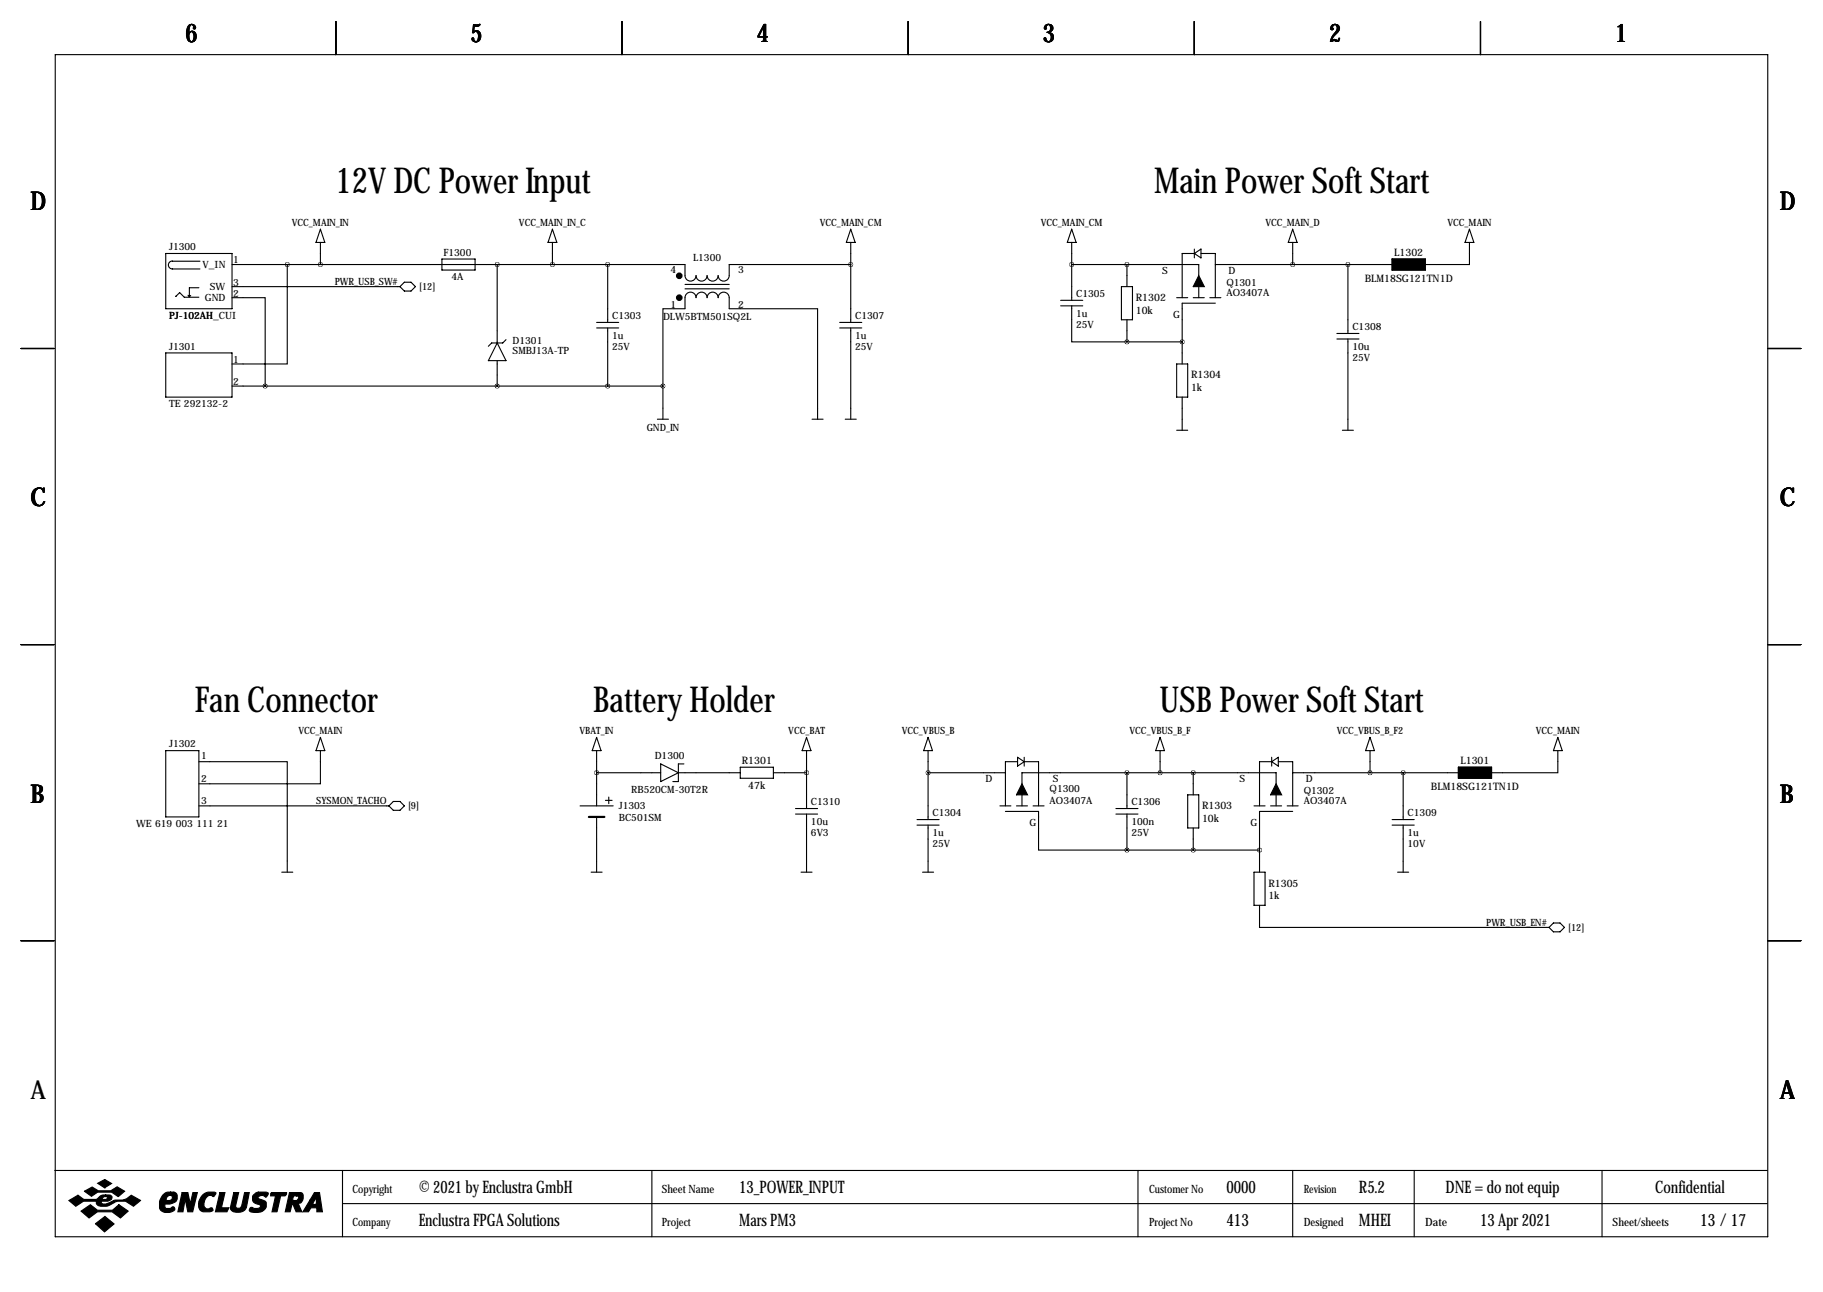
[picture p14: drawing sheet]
<svg xmlns="http://www.w3.org/2000/svg" width="419mm" height="297mm" viewBox="0 0 419 297" stroke-linecap="round" stroke-linejoin="round" font-family="sans-serif">
<defs><g id="words">
<g font-size="8.2">
<text x="77.1" y="44.3">12V DC Power Input</text>
<text x="265.3" y="44.3">Main Power Soft Start</text>
<text x="44.8" y="163.7">Fan Connector</text>
<text x="136.4" y="163.7">Battery Holder</text>
<text x="266.6" y="163.7">USB Power Soft Start</text>
</g>
<g font-size="5.9">
<text x="42.7" y="9.8">6</text>
<text x="108.2" y="9.8">5</text>
<text x="174" y="9.8">4</text>
<text x="239.8" y="9.8">3</text>
<text x="305.6" y="9.8">2</text>
<text x="371.3" y="9.8">1</text>
<text x="7" y="48.4">D</text>
<text x="409.2" y="48.4">D</text>
<text x="7" y="116.4">C</text>
<text x="409.2" y="116.4">C</text>
<text x="7" y="184.5">B</text>
<text x="409.2" y="184.5">B</text>
<text x="7" y="252.6">A</text>
<text x="409.2" y="252.6">A</text>
</g>
<g font-size="4">
<text x="96.3" y="274.2">© 2021 by Enclustra GmbH</text>
<text x="169.9" y="274.2">13_POWER_INPUT</text>
<text x="281.9" y="274.2">0000</text>
<text x="312.4" y="274.2">R5.2</text>
<text x="332.3" y="274.2">DNE = do not equip</text>
<text x="380.5" y="274.2">Confidential</text>
<text x="96.3" y="281.8">Enclustra FPGA Solutions</text>
<text x="169.9" y="281.8">Mars PM3</text>
<text x="281.9" y="281.8">413</text>
<text x="312.4" y="281.8">MHEI</text>
<text x="340.3" y="281.8">13 Apr 2021</text>
<text x="390.9" y="281.8">13 / 17</text>
</g>
<g font-size="2.6">
<text x="81" y="274.2">Copyright</text>
<text x="152.1" y="274.2">Sheet Name</text>
<text x="264.2" y="274.2">Customer No</text>
<text x="299.7" y="274.2">Revision</text>
<text x="81" y="281.8">Company</text>
<text x="152.1" y="281.8">Project</text>
<text x="264.2" y="281.8">Project No</text>
<text x="299.7" y="281.8">Designed</text>
<text x="327.7" y="281.8">Date</text>
<text x="370.7" y="281.8">Sheet/sheets</text>
</g>
<g font-size="2.4">
<text x="320.5" y="58.8">L1302</text>
<text x="313.7" y="64.8">BLM18SG121TN1D</text>
<text x="261.1" y="69.2">R1302</text>
<text x="261.1" y="72.1">10k</text>
<text x="273.8" y="87">R1304</text>
<text x="273.8" y="89.9">1k</text>
<text x="170.5" y="175.6">R1301</text>
<text x="335.8" y="175.6">L1301</text>
<text x="172" y="181.4">47k</text>
<text x="329" y="181.6">BLM18SG121TN1D</text>
<text x="276.4" y="186">R1303</text>
<text x="276.4" y="189">10k</text>
<text x="291.6" y="203.8">R1305</text>
<text x="291.6" y="206.8">1k</text>
</g>
<g font-size="2.3">
<text x="67.1" y="51.9">VCC_MAIN_IN</text>
<text x="119.3" y="51.9">VCC_MAIN_IN_C</text>
<text x="188.5" y="51.9">VCC_MAIN_CM</text>
<text x="239.3" y="51.9">VCC_MAIN_CM</text>
<text x="290.9" y="51.9">VCC_MAIN_D</text>
<text x="332.8" y="51.9">VCC_MAIN</text>
<text x="38.9" y="57.5">J1300</text>
<text x="101.9" y="58.8">F1300</text>
<text x="46.6" y="61.6">V_IN</text>
<text x="53.6" y="60.6">1</text>
<text x="53.6" y="65.6">3</text>
<text x="77" y="65.5">PWR_USB_SW#</text>
<text x="103.8" y="64.5">4A</text>
<text x="154.2" y="62.7">4</text>
<text x="159.3" y="60.1">L1300</text>
<text x="169.7" y="62.7">3</text>
<text x="267.2" y="62.9">S</text>
<text x="281.9" y="65.6">Q1301</text>
<text x="282.4" y="62.9">D</text>
<text x="47.1" y="69.2">GND</text>
<text x="48.3" y="66.7">SW</text>
<text x="53.6" y="68.2">2</text>
<text x="96.4" y="66.7">[12]</text>
<text x="154.2" y="70.7">1</text>
<text x="169.7" y="70.7">2</text>
<text x="247.4" y="68.2">C1305</text>
<text x="281.9" y="68">AO3407A</text>
<text x="38.9" y="73.4">PJ-102AH_CUI</text>
<text x="38.9" y="73.4">PJ-102AH</text>
<text x="140.7" y="73.3">C1303</text>
<text x="140.7" y="77.9">1u</text>
<text x="152.4" y="73.6">DLW5BTM501SQ2L</text>
<text x="196.6" y="73.3">C1307</text>
<text x="196.6" y="77.9">1u</text>
<text x="247.4" y="72.8">1u</text>
<text x="247.4" y="75.4">25V</text>
<text x="269.7" y="73">G</text>
<text x="310.9" y="75.8">C1308</text>
<text x="38.9" y="80.4">J1301</text>
<text x="53.6" y="83.4">1</text>
<text x="117.9" y="79.1">D1301</text>
<text x="117.9" y="81.5">SMBJ13A-TP</text>
<text x="140.7" y="80.5">25V</text>
<text x="196.6" y="80.5">25V</text>
<text x="310.9" y="80.5">10u</text>
<text x="310.9" y="83">25V</text>
<text x="53.6" y="88.5">2</text>
<text x="38.9" y="93.7">TE 292132-2</text>
<text x="148.7" y="99.2">GND_IN</text>
<text x="38.9" y="171.8">J1302</text>
<text x="68.6" y="168.8">VCC_MAIN</text>
<text x="133.2" y="168.8">VBAT_IN</text>
<text x="181.2" y="168.8">VCC_BAT</text>
<text x="207.3" y="168.8">VCC_VBUS_B</text>
<text x="259.7" y="168.8">VCC_VBUS_B_F</text>
<text x="307.3" y="168.8">VCC_VBUS_B_F2</text>
<text x="353.1" y="168.8">VCC_MAIN</text>
<text x="46.2" y="174.6">1</text>
<text x="46.2" y="179.7">2</text>
<text x="150.5" y="174.6">D1300</text>
<text x="226.6" y="179.8">D</text>
<text x="242.1" y="179.8">S</text>
<text x="285" y="179.8">S</text>
<text x="300.2" y="179.8">D</text>
<text x="46.2" y="184.8">3</text>
<text x="72.7" y="184.9">SYSMON_TACHO</text>
<text x="145.1" y="182.3">RB520CM-30T2R</text>
<text x="186.4" y="185">C1310</text>
<text x="241.3" y="182">Q1300</text>
<text x="241.3" y="184.9">AO3407A</text>
<text x="260.1" y="185">C1306</text>
<text x="299.7" y="182.5">Q1302</text>
<text x="299.7" y="184.9">AO3407A</text>
<text x="31.3" y="190.2">WE 619 003 111 21</text>
<text x="93.8" y="186">[9]</text>
<text x="142.2" y="186">J1303</text>
<text x="142.2" y="188.7">BC501SM</text>
<text x="186.4" y="189.7">10u</text>
<text x="214.4" y="187.6">C1304</text>
<text x="236.7" y="189.9">G</text>
<text x="260.1" y="189.7">100n</text>
<text x="287.5" y="189.9">G</text>
<text x="323.6" y="187.6">C1309</text>
<text x="186.4" y="192.2">6V3</text>
<text x="214.4" y="192.2">1u</text>
<text x="214.4" y="194.8">25V</text>
<text x="260.1" y="192.2">25V</text>
<text x="323.6" y="192.2">1u</text>
<text x="323.6" y="194.8">10V</text>
<text x="341.7" y="212.8">PWR_USB_EN#</text>
<text x="360.5" y="214">[12]</text>
</g>
</g></defs>
<g fill="none" stroke="#000" stroke-width=".25">
<path d="M12.7 12.6h393.7v271.7h-393.7zM77.2 4.9v7.7M143 4.9v7.7M208.8 4.9v7.7M274.6 4.9v7.7M340.4 4.9v7.7M38.1 58.3h15.2v12.7h-15.2zM73.7 52.7l1 3h-2.1zM73.7 55.7v5.1M101.6 59.5h7.6v2.6h-7.6zM127 52.7l1 3h-2zM127 55.7v5.1"/>
<path d="M195.6 55.7v18.4M195.6 52.7l1 3h-2zM246.4 55.7v13.3M246.4 52.7l1 3h-2zM274.6 57.3v2M274.6 58.3h-2.8v10.1M274.6 58.3l1.5-1v2zM276.1 58.3h3.3v10.1M297.2 55.7v5.1M297.2 52.7l1 3h-2zM320 59.5h7.7v2.6h-7.7zM337.8 55.7v5.1h-10.1"/>
<path d="M337.8 52.7l1 3h-2zM39.6 60a.91 .91 0 0 0-.9 .9 .91 .91 0 0 0 .9 .9h6.4M39.6 60.1h6.4M40.4 68.1l.9-.8 1.1 1h3.3M40.4 68.1h.1M43.2 67.9l.3 .3M43.8 67.9l-.3 .3M45.7 66.2h-2.2v2M53.3 60.8h104.2v2.6a1.27 1.27 0 0 0 1.3 1.2 1.27 1.27 0 0 0 1.2-1.2 1.27 1.27 0 0 0 1.3 1.2 1.27 1.27 0 0 0 1.3-1.2 1.27 1.27 0 0 0 1.2 1.2 1.27 1.27 0 0 0 1.3-1.2 1.27 1.27 0 0 0 1.3 1.2 1.27 1.27 0 0 0 1.2-1.2v-2.6h28M53.3 68.4h7.7v20.4M53.3 65.9h38.6M66 60.8v22.9h-12.7"/>
<path d="M93 64.9h1.5l1 1-1 1h-1.5l-1.1-1zM114.3 60.8v18.1M114.3 78.9l2 4h-4zM116.3 78.1l-.7 .8h-2.6l-.7 .7M137.2 74.1h5M137.2 75.4h5M139.7 60.8v13.3M139.7 75.4v13.4M157.5 66.4h10.1M157.5 65.4h10.1M193 74.1h5.1M193 75.4h5.1"/>
<path d="M195.6 75.4v21M243.8 69h5.1M243.8 70.3h5.1M246.4 70.3v8.3h12.7M246.4 60.8h29.2v2.6M257.8 65.9h2.5v7.6h-2.5zM259.1 60.8v5.1M259.1 73.5v5.1M259.1 78.6h12.7M270.5 68.4h2.5M274.3 68.4h2.6M275.6 65.9v2.5"/>
<path d="M278.1 68.4h2.6M279.4 60.8h40.6M279.4 69.7h-7.6v14M307.3 76.7h5.1M307.3 77.9h5.1M309.9 60.8v15.9M309.9 77.9v21M4.8 80.1h7.6M38.1 81.1h15.2v10.2h-15.2zM53.3 88.8h86.4M114.3 82.9v5.9M139.7 88.8h12.7"/>
<path d="M151.1 96.4h2.6M152.4 88.8v-17.8h5.1v-2.6a1.27 1.27 0 0 1 1.2-1.2 1.27 1.27 0 0 1 1.3 1.2 1.27 1.27 0 0 1 1.3-1.2 1.27 1.27 0 0 1 1.3 1.2 1.27 1.27 0 0 1 1.2-1.2 1.27 1.27 0 0 1 1.3 1.2 1.27 1.27 0 0 1 1.3-1.2 1.27 1.27 0 0 1 1.2 1.2v2.6h20.4v25.4M152.4 88.8v7.6M186.7 96.4h2.5M194.3 96.4h2.5M270.5 83.7h2.5v7.6h-2.5zM270.5 98.9h2.5M271.8 91.3v7.6M308.6 98.9h2.5M406.4 80.1h7.6M4.8 148.2h7.6M406.4 148.2h7.6"/>
<path d="M38.1 172.6h7.6v15.2h-7.6zM45.7 175.1h20.3v25.4M73.7 172.6v7.6h-28M73.7 169.5l1 3.1h-2.1zM137.2 177.7h14.7M137.2 169.5l1 3.1h-2.1zM137.2 172.6v12.7M151.9 175.6l4.1 2.1-4.1 2zM156 177.7h14.2M157.2 175.6h-1.2v4.1h-1.3M170.2 176.4h7.6v2.5h-7.6zM177.8 177.7h7.6"/>
<path d="M185.4 169.5l1 3.1h-2zM185.4 172.6v13.3M213.4 172.6v15.8M213.4 177.7h17.7M213.4 169.5l1 3.1h-2.1zM233.9 175.1h-2.8v10.2M233.9 174.1l1.6 1-1.6 1zM235.5 175.1h3.3v10.2M235.5 174.1v2M259.1 177.7v8.2M266.7 169.5l1 3.1h-2zM266.7 172.6v5.1"/>
<path d="M274.3 177.7v5M292.4 175.1h-2.8v10.2M292.4 175.1l1.5-1v2zM292.4 174.1v2M293.9 175.1h3.3v10.2M297.2 177.7h38.1M315 169.5l1 3.1h-2.1zM315 172.6v5.1M322.6 177.7v10.7M335.3 176.4h7.6v2.5h-7.6zM358.1 172.6v5.1h-15.2M358.1 169.5l1.1 3.1h-2.1z"/>
<path d="M45.7 185.3h43.7M90.4 184.3h1.5l1.1 1-1.1 1h-1.5l-1-1zM133.3 185.3h7.7M137.2 187.8v12.7M139.2 184h1.5M140 183.2v1.6M182.9 185.9h5.1M182.9 187.2h5.1M185.4 187.2v13.3M210.8 188.4h5.1M210.8 189.7h5.1M213.4 189.7v10.8"/>
<path d="M229.9 185.3h2.5M231.1 186.5h7.7v8.9h20.3M233.7 185.3h2.5M234.9 180.2v-2.5h58.5v2.5M234.9 182.7v2.6M237.5 185.3h2.5M256.5 185.9h5.1M256.5 187.2h5.1M259.1 187.2v8.2M259.1 195.4h30.5M273 182.7h2.6v7.7h-2.6zM274.3 190.4v5"/>
<path d="M288.3 185.3h2.5M292.1 185.3h2.5M293.4 182.7v2.6M295.9 185.3h2.5M297.2 186.5h-7.6v14M320 188.4h5.1M320 189.7h5.1M322.6 189.7v10.8M4.8 216.3h7.6M64.8 200.5h2.5M135.9 200.5h2.5M184.1 200.5h2.6"/>
<path d="M212.1 200.5h2.5M288.3 200.5h2.5v7.6h-2.5zM289.6 208.1v5.1h66.5M321.3 200.5h2.5M356.1 213.2l1-1h1.5l1.1 1-1.1 1h-1.5zM406.4 216.3h7.6M12.6 269.1h393.7M78.7 269.1v15.2M78.7 276.7h327.6M149.9 269.1v15.2M261.6 269.1v15.2M297.2 269.1v15.2"/>
<path d="M325.1 269.1v15.2M368.3 269.1v15.2"/>
</g>
<g fill="#000" stroke="#000" stroke-width=".25">
<path d="M320 59.5h7.7v2.6h-7.7zM275.6 63.4l1.3 2.5h-2.6zM335.3 176.4h7.6v2.5h-7.6zM234.9 180.2l1.3 2.5h-2.5zM293.4 180.2l1.2 2.5h-2.5zM15.8 276l2.1-1.2 1.4 1h2.8l.3-.2a1.77 1.77 0 0 1 1.9-.9v.4l-.6 .2-.2 .5h.9l.3-.6-.4-.1v-.4h.9a.59 .59 0 0 1 .6 .7l-.2 .4-.8 .4h-1.4l-.1 .1 .1 .4a3.2 3.2 0 0 0 2.7-.7l.3-.1a4 4 0 0 0 3.8-1.1l2.1 1.2-1.6 1.3a4 4 0 0 0-5.5-.2 2.66 2.66 0 0 1-2.9-.2l-.1-.7h-3l-1.8 1.1zM19.4 273.9l1.8-1 1.4 .9h2.9l1.4-.9 1.8 1-1.5 1.2-1.5-1h-3.2l-1.5 .9zM22.5 272l1.6-.8 1.6 .9-1.6 1zM18.6 278.4l2.2-1.4 1.6 1.2h3.5l1.4-1.2 2.2 1.4-1.8 1.6-1.9-1.4h-3.4l-1.9 1.4zM37.4 274.7a1.75 1.75 0 0 1 1.8-.6v.7a.82 .82 0 0 0-.8 1.2h.6a.6 .6 0 0 0 .6-.5 .6 .6 0 0 0-.4-.7v-.7h.8l.5 .3a1.61 1.61 0 0 1 0 1.7 1.61 1.61 0 0 1-1.5 .7h-1v.9l.2 .1h.9l.7-.4 .4 .4a1.06 1.06 0 0 1-1.3 1 1.82 1.82 0 0 1-2.2-1.1 3.5 3.5 0 0 1 .7-3zM41.9 274.2h1.3l.5 2.6 .6-2.6h1.1l-1.1 4.4h-1.1l-.6-2.9-.5 2.9h-1.2zM46.7 274.6a2.78 2.78 0 0 1 2.9-.4l-.4 .9a1.32 1.32 0 0 0-2.1 .8l-.2 .8a.98 .98 0 0 0 1.1 1.2 .55 .55 0 0 1 .6-.2 .55 .55 0 0 1 .4 .6l-.7 .3-1.8-.1a1.79 1.79 0 0 1-.8-2.3z"/>
<path d="M50.5 274.2h1.2l-.8 3.5h1.7l-.4 .9h-2.7zM53.7 274.2h1.2l-.7 3.1a.73 .73 0 0 0 .7 .5 .73 .73 0 0 0 .7-.6l.6-3h1.1l-.7 3.4a2.28 2.28 0 0 1-3.6 .4v-.4zM58.3 274.7l.8-.6h2.1l.5 .2v.2l-.6 .7a.96 .96 0 0 0-1-.4 .96 .96 0 0 0-.8 .6l1.7 .8a1.71 1.71 0 0 1-.1 1.8 1.71 1.71 0 0 1-1.7 .8l-1.4-.2a.51 .51 0 0 1-.4-.7 .51 .51 0 0 1 .8-.2l1 .1a.52 .52 0 0 0 .6-.2 .52 .52 0 0 0-.2-.7 1.39 1.39 0 0 1-1.4-.6 1.39 1.39 0 0 1 .1-1.6zM62.2 274.4l.2-.2h3.5l-.1 .4-.3 .3h-1l-.8 3.7h-1.2l.8-3.7h-1.1zM66.5 274.2h1.7v.7h-.7l-.2 1.1h.9l.3-.3a.44 .44 0 0 0 .1-.5 .44 .44 0 0 0-.4-.3v-.7h1l.3 .2 .2 .3v.9a1.03 1.03 0 0 1-1.2 1l.9 2h-1.3l-.8-1.8h-.1l-.5 1.8h-1.1zM72.3 274.2h1.2l.6 4.4h-1.3v-.9h-1.3l-.6 .9h-1.3l1.7-2.7h1l-.4 .8 .2 .2h.4l.2-.2v-1.5l-.4 .7h-1zM21.9 281.3l2.2-1.6 2.1 1.7-2.2 1.8z"/>
</g>
<path d="M135.4 187.8h3.5" fill="none" stroke="#000" stroke-width=".51"/>
<g fill="none" stroke="#000" stroke-width=".71">
<circle cx="156.2" cy="63.4" r=".41"/>
<circle cx="156.2" cy="68.4" r=".41"/>
</g>
<path d="M274.3 177.7a.05 .05 0 0 0 .1 0 .05 .05 0 0 0-.1 0zM60.9 88.8a.05 .05 0 0 0 .1 0 .05 .05 0 0 0-.1 0zM309.8 60.8a.05 .05 0 0 0 .1 0 .05 .05 0 0 0-.1 0zM195.5 60.8a.05 .05 0 0 0 .1 0 .05 .05 0 0 0-.1 0zM271.7 78.6a.05 .05 0 0 0 .1 0 .05 .05 0 0 0-.1 0zM297.1 60.8a.05 .05 0 0 0 .1 0 .05 .05 0 0 0-.1 0zM259 177.7a.05 .05 0 0 0 .1 0 .05 .05 0 0 0-.1 0zM274.3 195.4a.05 .05 0 0 0 .1 0 .05 .05 0 0 0-.1 0zM259 195.4a.05 .05 0 0 0 .1 0 .05 .05 0 0 0-.1 0zM213.3 177.7a.05 .05 0 0 0 .1 0 .05 .05 0 0 0-.1 0zM322.5 177.7a.05 .05 0 0 0 .1 0 .05 .05 0 0 0-.1 0zM289.5 195.4a.05 .05 0 0 0 .1 0 .05 .05 0 0 0-.1 0zM259 60.8a.05 .05 0 0 0 .1 0 .05 .05 0 0 0-.1 0zM259 78.6a.05 .05 0 0 0 .1 0 .05 .05 0 0 0-.1 0zM246.3 60.8a.05 .05 0 0 0 .1 0 .05 .05 0 0 0-.1 0zM185.4 177.7a.05 .05 0 0 0 .1 0 .05 .05 0 0 0-.1 0zM66 60.8a.05 .05 0 0 0 .1 0 .05 .05 0 0 0-.1 0zM73.6 60.8a.05 .05 0 0 0 .1 0 .05 .05 0 0 0-.1 0zM314.9 177.7a.05 .05 0 0 0 .1 0 .05 .05 0 0 0-.1 0zM137.1 177.7a.05 .05 0 0 0 .1 0 .05 .05 0 0 0-.1 0z" fill="#000" stroke="#000" stroke-width="1"/>
<use href="#words"/>
</svg>
